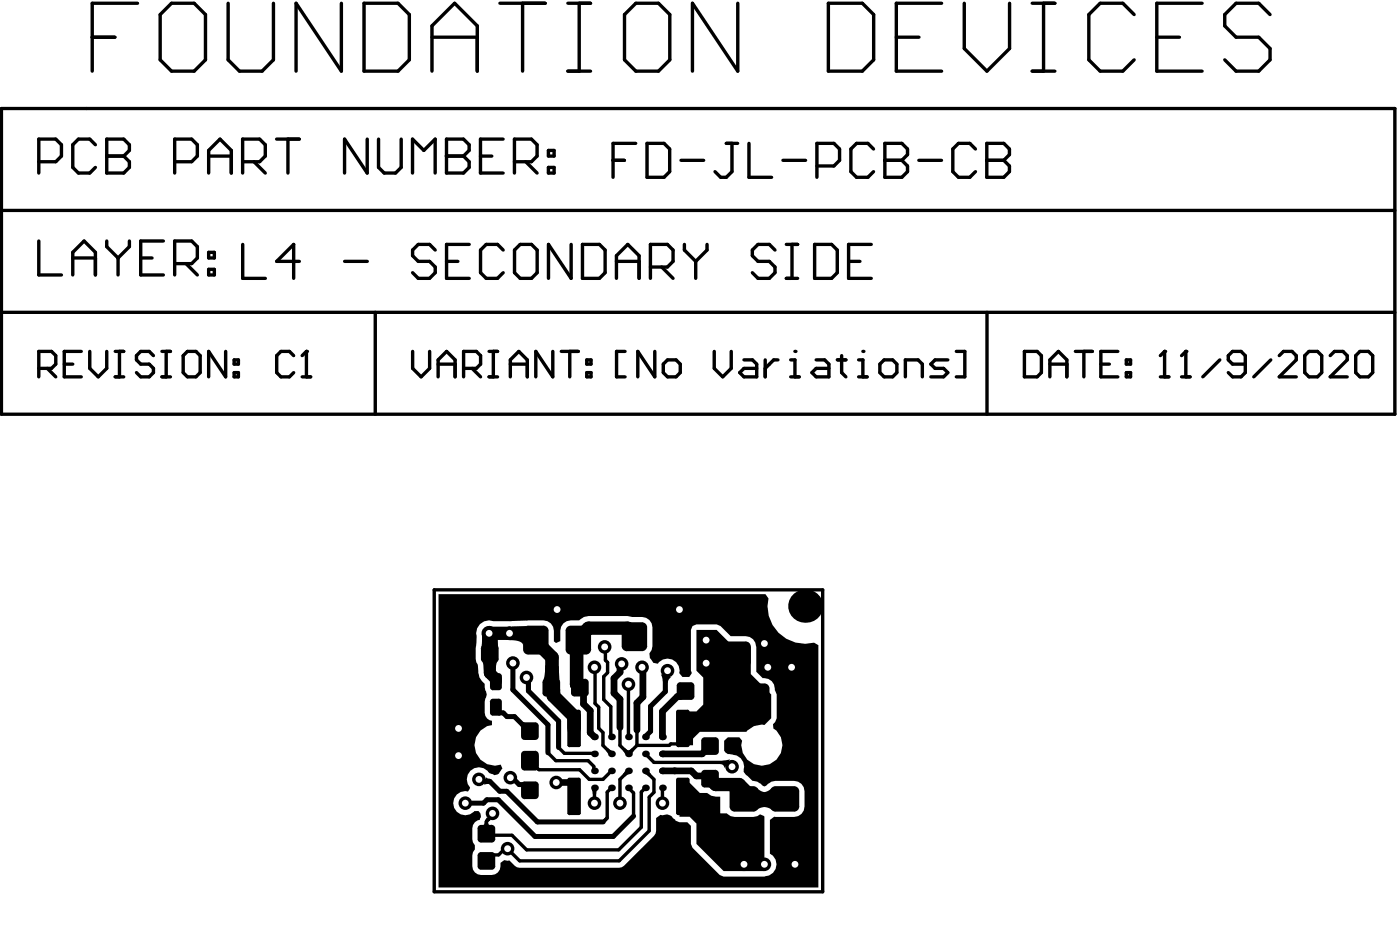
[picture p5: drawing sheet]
<svg xmlns="http://www.w3.org/2000/svg" width="137mm" height="91mm" viewBox="0 0 137 91" stroke-linecap="round" stroke-linejoin="round" font-family="sans-serif">
<g fill="none" stroke="#000" stroke-width=".33">
<path d="M.1 10.6h136.3v29.9h-136.3zM3.8 15.8h1.7l.5-.6v-1.1l-.5-.5h-1.7v3.3M9 3.6h2.2M9.3 14.1l-.5-.5h-1.1l-.6 .5v2.3l.6 .5h1.1l.5-.5M10.4 13.6h1.7l.6 .5v.6l-.6 .5 .6 .6v.6l-.6 .5h-1.7zM10.4 15.2h1.7M13.4 .3h-4.4v6.7M15.7 1.4l1.1-1.1h2.2l1.1 1.1v4.4l-1.1 1.2h-2.2l-1.1-1.2zM17.1 15.8h1.6l.6-.6v-1.1l-.6-.5h-1.6v3.3M20.4 16.9v-2.2l1.1-1.1 1.1 1.1v2.2M20.4 15.2h2.2M22.3 .3v5.5l1.1 1.2h2.2l1.1-1.2v-5.5"/>
<path d="M23.7 15.8h1.7l.5-.6v-1.1l-.5-.5h-1.7v3.3M24.8 15.8l1.1 1.1M27 13.6h2.3M28.2 13.6v3.3M33.4 .3v6.7l-4.5-6.7v6.7M35.6 .3h3.3l1.1 1.1v4.4l-1.1 1.2h-3.3zM35.9 13.6v3.3l-2.2-3.3v3.3M37 13.6v2.8l.6 .5h1.1l.5-.5v-2.8M40.3 16.9v-3.3l1.1 1.1 1.1-1.1v3.3M42.2 3.6h4.5M42.2 7v-4.5l2.2-2.2 2.3 2.2v4.5M43.7 13.6h1.6l.6 .5v.6l-.6 .5 .6 .6v.6l-.6 .5h-1.6z"/>
<path d="M43.7 15.2h1.6M47 15.2h1.1M48.9 .3h4.4M49.2 13.6h-2.2v3.3h2.2M50.3 15.8h1.7l.5-.6v-1.1l-.5-.5h-1.7v3.3M51.1 .3v6.7M51.4 15.8l1.1 1.1M53.6 16.4h.6v.5h-.6zM53.6 14.7h.6v.5h-.6zM55.5 .3h2.2M55.5 7h2.2M56.6 .3v6.7"/>
<path d="M59.9 15.7h1.1M61.1 1.4l1.1-1.1h2.2l1.1 1.1v4.4l-1.1 1.2h-2.2l-1.1-1.2zM62.2 14h-2.3v3.3M63.3 14h1.6l.6 .6v2.2l-.6 .5h-1.6zM66.6 15.7h2.2M71 14h1.1M71.6 14v2.8l-.6 .5h-.5l-.6-.5M72.1 .3v6.7l-4.4-6.7v6.7M73.2 14v3.3h2.2M76.5 15.7h2.3M79.9 16.2h1.6l.6-.5v-1.1l-.6-.6h-1.6v3.3M81 .3h3.3l1.1 1.1v4.4l-1.1 1.2h-3.3z"/>
<path d="M85.4 14.6l-.5-.6h-1.2l-.5 .6v2.2l.5 .5h1.2l.5-.5M86.5 14h1.7l.5 .6v.5l-.5 .6 .5 .5v.6l-.5 .5h-1.7zM86.5 15.7h1.7M87.6 3.6h2.2M89.8 15.7h2.2M92.1 .3h-4.5v6.7h4.5M94.3 .3v4.4l2.2 2.3 2.2-2.3v-4.4M95.4 14.6l-.6-.6h-1.1l-.5 .6v2.2l.5 .5h1.1l.6-.5M96.5 14h1.6l.6 .6v.5l-.6 .6 .6 .5v.6l-.6 .5h-1.6zM96.5 15.7h1.6M100.9 .3h2.2M100.9 7h2.2"/>
<path d="M102 .3v6.7M110.9 1.4l-1.1-1.1h-2.2l-1.1 1.1v4.4l1.1 1.2h2.2l1.1-1.2M113.1 3.6h2.2M117.5 .3h-4.4v6.7h4.4M124.2 1.4l-1.1-1.1h-2.2l-1.2 1.1v1.1l1.2 1.1h2.2l1.1 1.1v1.1l-1.1 1.2h-2.2l-1.2-1.2M.1 20.6h136.3M.1 30.5h136.3M3.8 23.5v3.4h2.2M3.8 36h1.2l.5-.4v-.9l-.5-.4h-1.2v2.5M4.6 36l.9 .8M6.3 35.6h.8M7.1 26.9v-2.2l1.1-1.2 1.1 1.2v2.2"/>
<path d="M7.1 25.2h2.2M7.9 34.3h-1.6v2.5h1.6M8.8 34.3v1.7l.8 .8 .8-.8v-1.7M10.4 23.5v.6l1.1 1.1M11.3 34.3h.8M11.3 36.8h.8M11.5 25.2v1.7M11.7 34.3v2.5M12.7 23.5v.6l-1.2 1.1M13.8 25.2h1.1M15 34.7l-.4-.4h-.8l-.5 .4v.5l.5 .4h.8l.4 .4v.4l-.4 .4h-.8l-.5-.4M15.8 34.3h.9"/>
<path d="M15.8 36.8h.9M16 23.5h-2.2v3.4h2.2M16.2 34.3v2.5M17.1 25.8h1.6l.6-.6v-1.1l-.6-.6h-1.6v3.4M17.9 34.7l.4-.4h.9l.4 .4v1.7l-.4 .4h-.9l-.4-.4zM18.2 25.8l1.1 1.1M20.4 24.7h.6v.5h-.6zM20.4 26.3h.6v.6h-.6zM22.1 34.3v2.5l-1.7-2.5v2.5M22.9 36.4h.4v.4h-.4zM22.9 35.2h.4v.4h-.4zM23.7 23.9v3.3h2.2"/>
<path d="M28.7 34.7l-.4-.4h-.8l-.4 .4v1.7l.4 .4h.8l.4-.4M29.3 25.5h-2.2l1.6-1.6v3.3M29.5 36.8h.9M29.5 34.7l.5-.4v2.5M33.7 25.5h2.2M36.7 30.5v10M40.3 34.3v1.7l.9 .8 .8-.8v-1.7M42.6 24.4l-.6-.5h-1.1l-.6 .5v.6l.6 .5h1.1l.6 .6v.5l-.6 .6h-1.1l-.6-.6M42.8 35.6h1.7M42.8 36.8v-1.6l.9-.9 .8 .9v1.6M43.7 25.5h1.1M45.3 36h1.3l.4-.4v-.9l-.4-.4h-1.3v2.5"/>
<path d="M45.9 23.9h-2.2v3.3h2.2M46.2 36l.8 .8M47.8 34.3h.8M47.8 36.8h.8M48.2 34.3v2.5M49.2 24.4l-.6-.5h-1.1l-.5 .5v2.2l.5 .6h1.1l.6-.6M49.9 35.6h1.7M49.9 36.8v-1.6l.8-.9 .9 .9v1.6M50.3 24.4l.6-.5h1.1l.5 .5v2.2l-.5 .6h-1.1l-.6-.6zM54 34.3v2.5l-1.6-2.5v2.5M54.9 34.3h1.6M55.7 34.3v2.5"/>
<path d="M55.8 23.9v3.3l-2.2-3.3v3.3M56.9 23.9h1.7l.6 .5v2.2l-.6 .6h-1.7zM57.4 36.4h.4v.4h-.4zM57.4 35.2h.4v.4h-.4zM60.3 27.2v-2.2l1.1-1.1 1.1 1.1v2.2M60.3 25.5h2.2M61.1 34.3h-.8v2.5h.8M63.6 26.1h1.7l.5-.6v-1.1l-.5-.5h-1.7v3.3M64 34.3v2.5l-1.6-2.5v2.5M64.7 26.1l1.1 1.1M64.8 35.6l.5-.4h.8l.4 .4v.8l-.4 .4h-.8l-.5-.4zM66.9 23.9v.5l1.1 1.1"/>
<path d="M68 25.5v1.7M69.1 23.9v.5l-1.1 1.1M69.8 34.3v1.7l.9 .8 .8-.8v-1.7M72.7 35.2h.9l.4 .4v1.2h-1.3l-.4-.4 .4-.4h1.3M74.8 35.2v1.6M75.8 24.4l-.6-.5h-1.1l-.5 .5v.6l.5 .5h1.1l.6 .6v.5l-.6 .6h-1.1l-.5-.6M76.1 35.2h-.5l-.8 .8M76.9 27.2h1.1M76.9 23.9h1.1M77.3 36.8h.8M77.3 35.2h.4v1.6M77.4 23.9v3.3"/>
<path d="M79.6 23.9h1.7l.6 .5v2.2l-.6 .6h-1.7zM79.8 35.2h.8l.4 .4v1.2h-1.2l-.4-.4 .4-.4h1.2M81.9 35.2h.8M82.3 34.7v1.7l.4 .4M83 25.5h1.1M83.9 36.8h.9M83.9 35.2h.5v1.6M85.2 23.9h-2.2v3.3h2.2M86 35.6l.4-.4h.9l.4 .4v.8l-.4 .4h-.9l-.4-.4zM88.5 36.8v-1.6h1.3l.4 .4v1.2M92.7 35.2h-1.3l-.4 .4 .4 .4h.9l.4 .4-.4 .4h-1.3M93.5 34.3h.8v2.5h-.8"/>
<path d="M96.5 30.5v10M100.2 34.3h1.2l.4 .4v1.7l-.4 .4h-1.2zM102.6 35.6h1.7M102.6 36.8v-1.6l.9-.9 .8 .9v1.6M105.1 34.3h1.7M106 34.3v2.5M107.6 35.6h.9M109.3 34.3h-1.7v2.5h1.7M110.1 36.4h.4v.4h-.4zM110.1 35.2h.4v.4h-.4zM113.4 36.8h.9M113.4 34.7l.5-.4v2.5"/>
<path d="M115.5 36.8h.9M115.5 34.7l.4-.4v2.5M119.3 35.2l-1.7 1.6M121.8 35.6h-1.3l-.4-.4v-.5l.4-.4h.8l.5 .4v1.7l-.5 .4h-.8l-.4-.4M124.2 35.2l-1.6 1.6M125.1 34.7l.4-.4h.8l.4 .4v.5l-1.6 1.6h1.6M127.6 34.7l.4-.4h.8l.4 .4v1.7l-.4 .4h-.8l-.4-.4zM130.1 34.7l.4-.4h.8l.4 .4v.5l-1.6 1.6h1.6M132.5 34.7l.5-.4h.8l.4 .4v1.7l-.4 .4h-.8l-.5-.4zM51.6 74.2l1.1 1h4l.9 .9h1.4l.8-.8M53.6 73.5l.7 .8h3.2l.6 .6v.4M54.6 73l.6 .6 2.9 .1"/>
<path d="M58.1 65.2l.1 3.5 .3 .4v2.1l.5 .4v1.2l.8 .9M58.1 77v1.5M59.1 63.2l.1 .1v1.2l.2 .2v1l-.4 .4v2.2l.7 .7v2.9l.1 .1M59.8 77l-.4 .4v2.5l-.4 .4M60.6 71.1v1.7l.8 .9 .9-.9M61.4 77l.5 .5v2.2M61.4 75.3l-.8 .8v2.4M61.4 66.9v5.1M62.3 71.3v1.5M63.1 77l-.4 .4v3.4l-2.2 2.2h-9l-1.4-1.4h-2.4l-.1-.1v-1.3l.6-.6v-.1M63.1 75.3l.8 .8v1.3l-.4 .5v3.3l-3 2.9h-9.7l-1.2-1.2M63.1 73.7l.8 .8h7.3l.4 .4"/>
<path d="M64.8 77v1.5M66.8 71.2v1l-.5 .5h-.7l-.2 .1h-3.1M49.6 82.9h.1M49.6 82.9h-.2l-.7 .6h-.6l-.5 .6"/>
</g>
<g fill="#000">
<path d="M47.1 64.6h1.5l-.1 .4v.8h-1.2v-.8zM47.5 75.9l.1 .1 .3 .1v.5l-.6 .1zM47.1 61.9h1.5l.1 1.3h-1.6zM50 61.2h1.5l-.3 2a.67 .67 0 0 0-.9-.6l-.5-.1zM53.3 65l1.3 .1 .1 1.4h-1.6a2.83 2.83 0 0 0 .2-1.5zM57.9 77.2h.5l-.1 .4h-.3zM59.5 73.1l.3 .2-.3 .4-.3-.4zM61.1 75.3l.4 .3-.4 .3-.2-.3zM60.9 73.3l.2-.2 .4 .2-.4 .4zM61.4 73.3l.4-.2 .2 .2-.2 .4zM63.1 75.6l.3-.3 .3 .3-.3 .3zM64.6 65.9l1 .3-.2 .2-.1 .3-.5-.1z"/>
<path d="M66.4 76.5h1l1 1h.7a1.4 1.4 0 0 0 1.3 .3v1.7h.7l.3 .2 .4 .1h1.9l.3-.1 .3-.1 .4 .2v5.3h-4l-2.6-2.7v-1.9l-.7-.7h-1zM68.1 61.5h2l1.3 1.4h1.7l.3 .3v2.7l2 1.9v2.4l-.7 .6a1.8 1.8 0 0 0-1.7 .7h-4.6l-.6 .7v.6h-1.4v-3.3h1.7l.7-.7v-2.6l-.7-.7zM70.7 74.3l.7-.1-.6 .8-.1-.3h-.3zM74 77.5a1.68 1.68 0 0 0 1.5-.5v2.2l-.1-.1a2.17 2.17 0 0 0-1.4-.3zM74 77a1.68 1.68 0 0 0 1.5 .5v1.3a1.92 1.92 0 0 0-1.5 .4zM47.5 79.9l.5 .3-.3 .2-.3-.3zM47.4 80.3h.3l.1 .2 .1 .1h-.7l.1-.1zM58.9 80.1l.3-.3 .3 .2-.3 .3z"/>
<path d="M42.9 58h31.9l.3 .5a3.7 3.7 0 0 0 4.5 4.3l.4 .2v23.7h-37.1zM46.9 61a1.49 1.49 0 0 0-.3 1.3l-.1 1a2.3 2.3 0 0 0 .2 1.6 2.25 2.25 0 0 0 .7 1.9l.1 .7a.63 .63 0 0 1 0 .7 2.32 2.32 0 0 0 .1 2l.5 .2v.4a1.98 1.98 0 0 0-1.7 2.4 1.98 1.98 0 0 0 2.6 1.5l.1 .4-.3 .5a.57 .57 0 0 1-.8 0l-.1-.1a1.2 1.2 0 0 0-1.7-.3 1.2 1.2 0 0 0-.2 1.7l-.2 .4a1.17 1.17 0 0 0-1.4 1.5 1.17 1.17 0 0 0 2 .4h.4l.2 .3v.3l-.1 .3a.82 .82 0 0 0-.7 .8v1.1v.3l.2 .3v.4a2.17 2.17 0 0 0 0 2.2 2.18 2.18 0 0 0 2.3 0l.2-.2v-.7l.4-.3 .5 .1 .5 .5 .5 .2 10-.1 3.2-3 .1-.5v-1.3l.5-.3h.6l.5 .2 .3 .4 .4 .1h.8l.4 .4v1.7l.1 .4 2.7 2.7 .3 .1h4a1.19 1.19 0 0 0 1.2-.9 1.19 1.19 0 0 0-.6-1.3v-3.3l.4-.3h1.9a1.02 1.02 0 0 0 1.1-1v-1.5a1.02 1.02 0 0 0-1.1-1h-1.8l-.4 .1-.3 .2a.36 .36 0 0 1-.4 .2 .36 .36 0 0 1-.3-.2l-.4-.2-.4-.1-.9-.9a1.37 1.37 0 0 0-.7-1.6l-.3-.1a1.02 1.02 0 0 1-.9-.4v-.9l.4-.4h1.1l.3 .4a1.99 1.99 0 0 0 2.6 2.3 1.99 1.99 0 0 0 .4-3.5v-.4l.2-.2 .1-.4v-2.4l-.1-.4a1.05 1.05 0 0 0-1.2-1.1l-.7-.7v-2.4a1.08 1.08 0 0 0-1-1h-1.5l-1-1-.3-.2h-2l-.4 .2-.1 .3v4v.3l-.2 .3h-.7l-.3-.3a1.17 1.17 0 0 0-.6-1.3 1.17 1.17 0 0 0-1.5 .3l-.4-.1a.82 .82 0 0 1-.2-1.2l.1-.4v-1.8a1.02 1.02 0 0 0-1-1h-1l-.4-.1h-3.9l-.4 .1-.5 .3h-.8a1.02 1.02 0 0 0-1 1v1l-.4 .2-.2-.1v-1.1a1.02 1.02 0 0 0-1.1-1l-3.3 .1h-1.6l-.4-.1-.5 .1z"/>
<circle cx="10.4" cy="15.2" r=".16"/>
<circle cx="43.7" cy="15.2" r=".16"/>
<circle cx="86.5" cy="15.7" r=".16"/>
<circle cx="96.5" cy="15.7" r=".16"/>
<circle cx="30" cy="34.3" r=".16"/>
<circle cx="77.7" cy="34.3" r=".16"/>
<circle cx="84.4" cy="34.3" r=".16"/>
<circle cx="113.9" cy="34.3" r=".16"/>
<circle cx="115.9" cy="34.3" r=".16"/>
<circle cx="49.9" cy="76" r=".66"/>
<circle cx="65.9" cy="75.3" r=".33"/>
</g>
<path d="M45.5 78.5h1.8l.3-.4h1.1l3.6 3.6h7.7l1.9-2M46.8 76.1l.2 .2h.9l1 1h.6l3 3h6.5M48.5 69.1v.2l.3 .3h.4l.4 .4h.7l1.5 1.4M49.9 76h.2l.7 .7h.5l.5 .5M50.1 64.8v2.6l3.5 3.4v2.7M51.5 66.2l.2 .2v1.1l2.9 2.9v2.6M65.3 65.5l-.2 .2v1.9l-1.5 1.4v2.5l-.5 .5" fill="none" stroke="#000" stroke-width=".49"/>
<path d="M47.9 63.9v1.9l.6 .6v.2" fill="none" stroke="#000" stroke-width="1.1"/>
<path d="M47.8 61.9h.1v2" fill="none" stroke="#000" stroke-width="1.5"/>
<path d="M54.4 76.4h1.3l.4 .5v.9M56.9 67.2l.2 .2v1.4l.6 .6v2.2l.4 .4M60.8 64.9l-.2 .1v.7l-.6 .6v1.4l.6 .6v2.8M62.8 65.2l.1 .1v2.8l-.6 .6v2.6M64.8 75.3h2.8l.5 .5h1.3M66.8 67.5v.3l-.3 .2h-.3l-1.4 1.5v2.5M69.4 72.9l-.8 .8h-3.8M69.4 72.9h.1M69.4 75.8h.1" fill="none" stroke="#000" stroke-width=".66"/>
<path d="M47.8 61.9h4l.6 .6M53 63.3l1 .9v2.9l-.1 .1 .2 .2v.6l2 2v1.2M61.9 62l-.5-.6h-3.9l-1 1v.1l-.1 .2v4.2l.3 .3M69.4 76.1l.6 .5h2.2l1.5 1.5h2.7" fill="none" stroke="#000" stroke-width="1.3"/>
<circle cx="49.9" cy="76" r=".33" fill="#fff"/>
<circle cx="54.4" cy="76.4" r=".66" fill="#000"/>
<circle cx="54.4" cy="76.4" r=".33" fill="#fff"/>
<circle cx="66.4" cy="59.6" r=".66" fill="#000"/>
<circle cx="66.4" cy="59.6" r=".33" fill="#fff"/>
<circle cx="54.5" cy="59.6" r=".66" fill="#000"/>
<circle cx="54.5" cy="59.6" r=".33" fill="#fff"/>
<circle cx="44.8" cy="71.2" r=".66" fill="#000"/>
<circle cx="44.8" cy="71.2" r=".33" fill="#fff"/>
<circle cx="44.8" cy="73.8" r=".66" fill="#000"/>
<circle cx="44.8" cy="73.8" r=".33" fill="#fff"/>
<circle cx="77.7" cy="84.4" r=".66" fill="#000"/>
<circle cx="77.7" cy="84.4" r=".33" fill="#fff"/>
<circle cx="59.1" cy="63.2" r=".66" fill="#000"/>
<circle cx="59.1" cy="63.2" r=".33" fill="#fff"/>
<circle cx="58.1" cy="65.2" r=".66" fill="#000"/>
<circle cx="58.1" cy="65.2" r=".33" fill="#fff"/>
<circle cx="71.6" cy="74.9" r=".66" fill="#000"/>
<circle cx="71.6" cy="74.9" r=".33" fill="#fff"/>
<circle cx="48.2" cy="79.5" r=".66" fill="#000"/>
<circle cx="48.2" cy="79.5" r=".33" fill="#fff"/>
<circle cx="49.6" cy="82.9" r=".66" fill="#000"/>
<circle cx="49.6" cy="82.9" r=".33" fill="#fff"/>
<circle cx="62.8" cy="65.2" r=".66" fill="#000"/>
<circle cx="62.8" cy="65.2" r=".33" fill="#fff"/>
<circle cx="61.4" cy="66.9" r=".66" fill="#000"/>
<circle cx="61.4" cy="66.9" r=".33" fill="#fff"/>
<circle cx="45.5" cy="78.5" r=".66" fill="#000"/>
<circle cx="45.5" cy="78.5" r=".33" fill="#fff"/>
<circle cx="60.6" cy="78.5" r=".66" fill="#000"/>
<circle cx="60.6" cy="78.5" r=".33" fill="#fff"/>
<circle cx="50.1" cy="64.8" r=".66" fill="#000"/>
<circle cx="50.1" cy="64.8" r=".33" fill="#fff"/>
<circle cx="65.3" cy="65.5" r=".66" fill="#000"/>
<circle cx="65.3" cy="65.5" r=".33" fill="#fff"/>
<circle cx="51.5" cy="66.2" r=".66" fill="#000"/>
<circle cx="51.5" cy="66.2" r=".33" fill="#fff"/>
<circle cx="58.1" cy="78.5" r=".66" fill="#000"/>
<circle cx="58.1" cy="78.5" r=".33" fill="#fff"/>
<circle cx="64.8" cy="78.5" r=".66" fill="#000"/>
<circle cx="64.8" cy="78.5" r=".33" fill="#fff"/>
<circle cx="46.8" cy="76.1" r=".66" fill="#000"/>
<circle cx="46.8" cy="76.1" r=".33" fill="#fff"/>
<circle cx="60.8" cy="64.9" r=".66" fill="#000"/>
<circle cx="60.8" cy="64.9" r=".33" fill="#fff"/>
<circle cx="49.8" cy="61.9" r=".66" fill="#000"/>
<circle cx="49.8" cy="61.9" r=".33" fill="#fff"/>
<circle cx="47.8" cy="61.9" r=".66" fill="#000"/>
<circle cx="47.8" cy="61.9" r=".33" fill="#fff"/>
<circle cx="75.1" cy="65.2" r=".66" fill="#000"/>
<circle cx="75.1" cy="65.2" r=".33" fill="#fff"/>
<circle cx="77.4" cy="65.2" r=".66" fill="#000"/>
<circle cx="77.4" cy="65.2" r=".33" fill="#fff"/>
<circle cx="74.7" cy="62.9" r=".66" fill="#000"/>
<circle cx="74.7" cy="62.9" r=".33" fill="#fff"/>
<circle cx="74.7" cy="84.4" r=".66" fill="#000"/>
<circle cx="74.7" cy="84.4" r=".33" fill="#fff"/>
<circle cx="69" cy="64.8" r=".66" fill="#000"/>
<circle cx="69" cy="64.8" r=".33" fill="#fff"/>
<circle cx="72.7" cy="84.4" r=".66" fill="#000"/>
<circle cx="72.7" cy="84.4" r=".33" fill="#fff"/>
<circle cx="69" cy="62.5" r=".66" fill="#000"/>
<circle cx="69" cy="62.5" r=".33" fill="#fff"/>
<g fill="#000">
<path d="M43.9 66.1l.3-.3h.6l.3 .3v1l-.3 .3h-.6l-.3-.3z" fill-rule="evenodd"/>
<path d="M43.9 68.6l.3-.3h.6l.3 .3v1l-.3 .3h-.6l-.3-.3z" fill-rule="evenodd"/>
<path d="M44.2 63.3l.4-.3h1l.4 .3v1.1l-.4 .3h-1l-.4-.3z" fill-rule="evenodd"/>
<path d="M47 63.3l.4-.3h1l.4 .3v1.1l-.4 .3h-1l-.4-.3z" fill-rule="evenodd"/>
<path d="M47.9 66.1l.3-.3h.6l.3 .3v1l-.3 .3h-.6l-.3-.3z" fill-rule="evenodd"/>
<path d="M48.2 68.3h.6l.3 .3v1l-.3 .3h-.6l-.3-.3v-1z" fill-rule="evenodd"/>
<path d="M50.9 73.9l.4-.3h1l.4 .3v1l-.4 .4h-1l-.4-.4z" fill-rule="evenodd"/>
<path d="M50.9 76.7l.4-.4h1l.4 .4v1l-.4 .4h-1l-.4-.4z" fill-rule="evenodd"/>
<path d="M51.1 61.6l.5-.5h1.5l.5 .5v1.9l-.5 .4h-1.5l-.5-.4z" fill-rule="evenodd"/>
<path d="M50.9 73.7l.4-.3h1l.4 .3v1l-.4 .4h-1l-.4-.4z" fill-rule="evenodd"/>
<path d="M50.9 70.9l.4-.3h1l.4 .3v1l-.4 .4h-1l-.4-.4z" fill-rule="evenodd"/>
<path d="M53 66.7l.4-.4h1l.4 .4v1l-.4 .3h-1l-.4-.3z" fill-rule="evenodd"/>
<path d="M55.5 76.2l.2-.2h.9l.2 .2v3.2l-.2 .2h-.9l-.2-.2z" fill-rule="evenodd"/>
<path d="M55.3 61.6l.5-.5h1.5l.5 .5v1.9l-.5 .4h-1.5l-.5-.4z" fill-rule="evenodd"/>
<path d="M55.8 66.7l.4-.4h1l.4 .4v1l-.4 .3h-1l-.4-.3z" fill-rule="evenodd"/>
<path d="M55.5 69.5l.2-.2h.9l.2 .2v3.3l-.2 .2h-.9l-.2-.2z" fill-rule="evenodd"/>
<path d="M61.3 60.8h1.5l.5 .5v1.8l-.5 .5h-1.5l-.5-.5v-1.8z" fill-rule="evenodd"/>
<path d="M65.4 60.8h1.5l.5 .5v1.8l-.5 .5h-1.5l-.5-.5v-1.8z" fill-rule="evenodd"/>
<path d="M66.1 76.2l.2-.2h.9l.2 .2v3.2l-.2 .2h-.9l-.2-.2z" fill-rule="evenodd"/>
<path d="M66.1 69.5l.2-.2h.9l.2 .2v3.3l-.2 .2h-.9l-.2-.2z" fill-rule="evenodd"/>
<path d="M66.2 67l.3-.3h1l.4 .3v1l-.4 .4h-1l-.3-.4z" fill-rule="evenodd"/>
<path d="M68.6 75.6l.3-.4h1l.4 .4v1l-.4 .3h-1l-.3-.3z" fill-rule="evenodd"/>
<path d="M68.6 78.3l.3-.3h1l.4 .3v1.1l-.4 .3h-1l-.3-.3z" fill-rule="evenodd"/>
<path d="M68.6 72.4l.3-.4h1l.4 .4v1l-.4 .4h-1l-.3-.4z" fill-rule="evenodd"/>
<path d="M68.6 69.6l.3-.4h1l.4 .4v1l-.4 .4h-1l-.3-.4z" fill-rule="evenodd"/>
<path d="M69 67l.3-.3h1l.4 .3v1l-.4 .4h-1l-.3-.4z" fill-rule="evenodd"/>
<path d="M71.1 58.5h1.8l.5 .5v1.5l-.5 .5h-1.8l-.5-.5v-1.5z" fill-rule="evenodd"/>
<path d="M70.6 63.2l.5-.5h1.8l.5 .5v1.5l-.5 .5h-1.8l-.5-.5z" fill-rule="evenodd"/>
<path d="M71.8 76.8h1.9l.5 .5v1.5l-.5 .5h-1.9l-.5-.5v-1.5z" fill-rule="evenodd"/>
<path d="M72.7 67.3l.5-.5h1.5l.5 .5v1.8l-.5 .5h-1.5l-.5-.5z" fill-rule="evenodd"/>
<path d="M75.3 77.3l.5-.5h1.8l.5 .5v1.5l-.5 .5h-1.8l-.5-.5z" fill-rule="evenodd"/>
<path d="M76.9 67.3l.5-.5h1.5l.5 .5v1.8l-.5 .5h-1.5l-.5-.5z" fill-rule="evenodd"/>
<path d="M44.2 80.6h1.1l.3 .3v1.1l-.3 .3h-1.1l-.3-.3v-1.1z" fill-rule="evenodd"/>
<path d="M43.9 83.6l.3-.4h1.1l.3 .4v1l-.3 .4h-1.1l-.3-.4z" fill-rule="evenodd"/>
<path d="M47 80.6h1.1l.3 .3v1.1l-.3 .3h-1.1l-.3-.3v-1.1z" fill-rule="evenodd"/>
<path d="M46.7 83.6l.3-.4h1.1l.3 .4v1l-.3 .4h-1.1l-.3-.4z" fill-rule="evenodd"/>
<path d="M71.8 81h1.9l.5 .5v1.4l-.5 .5h-1.9l-.5-.5v-1.4z" fill-rule="evenodd"/>
<path d="M75.3 81.5l.5-.5h1.8l.5 .5v1.4l-.5 .5h-1.8l-.5-.5z" fill-rule="evenodd"/>
</g>
<g fill="#000">
<path d="M70.6 59h.5zM70.6 58.8l.2-.2 .3-.1v.5h-.5z"/>
<path d="M72.9 58.5v.5zM72.9 58.5l.3 .1 .1 .2 .1 .2h-.5z"/>
<path d="M43.9 66.1h.3zM44 65.9l.2-.1v.3h-.3z"/>
<path d="M44.2 67.1v.3zM43.9 67.1h.3v.3h-.1z"/>
<path d="M43.9 68.6h.3zM44 68.4l.2-.1v.3h-.3z"/>
<path d="M44.2 69.6v.3zM43.9 69.6h.3v.3h-.1z"/>
<path d="M44.2 63.3h.4zM44.3 63.2l.3-.2v.3h-.4z"/>
<path d="M44.6 64.4v.3zM44.2 64.4h.4v.3h-.2z"/>
<path d="M44.8 67.1h.3zM44.8 67.1h.3l-.2 .3h-.1z"/>
<path d="M44.8 65.8v.3zM44.8 65.8h.1l.2 .3h-.3z"/>
<path d="M44.8 69.6h.3zM44.8 69.6h.3l-.2 .3h-.1z"/>
<path d="M44.8 68.3v.3zM44.8 68.3h.1l.2 .3h-.3z"/>
<path d="M45.6 64.4h.4zM45.6 64.4h.4l-.2 .3h-.2z"/>
<path d="M45.6 63v.3zM45.6 63h.2l.2 .3h-.4z"/>
<path d="M47 63.3h.4zM47.1 63.2l.3-.2v.3h-.4z"/>
<path d="M47.4 64.4v.3zM47 64.4h.4v.3h-.2z"/>
<path d="M47.9 66.1h.3zM47.9 65.9l.3-.1v.3h-.3z"/>
<path d="M48.2 67.1v.3zM47.9 67.1h.3v.3l-.3-.1z"/>
<path d="M47.9 68.6h.3zM47.9 68.4l.3-.1v.3h-.3z"/>
<path d="M48.2 69.6v.3zM47.9 69.6h.3v.3l-.3-.1z"/>
<path d="M48.4 64.4h.4zM48.4 64.4h.4l-.1 .2-.3 .1z"/>
<path d="M48.4 63v.3zM48.4 63l.3 .2 .1 .1h-.4z"/>
<path d="M48.8 67.1h.3zM48.8 67.1h.3l-.1 .2-.2 .1z"/>
<path d="M48.8 65.8v.3zM48.8 65.8h.1l.2 .3h-.3z"/>
<path d="M48.8 69.6h.3zM48.8 69.6h.3l-.1 .2-.2 .1z"/>
<path d="M48.8 68.3v.3zM48.8 68.3l.2 .1 .1 .2h-.3z"/>
<path d="M51.3 74.9v.4zM50.9 74.9h.4v.4l-.3-.2z"/>
<path d="M50.9 73.9h.4zM51 73.7l.3-.1v.3h-.4z"/>
<path d="M50.9 73.7h.4zM51 73.5l.3-.1v.3h-.4z"/>
<path d="M51.3 74.7v.4zM50.9 74.7h.4v.4l-.3-.2z"/>
<path d="M51.3 77.7v.4zM50.9 77.7h.4v.4l-.2-.1z"/>
<path d="M50.9 76.7h.4zM51 76.5l.3-.2v.4h-.4z"/>
<path d="M50.9 70.9h.4zM51 70.7l.3-.1v.3h-.4z"/>
<path d="M51.3 71.9v.4zM50.9 71.9h.4v.4l-.2-.1z"/>
<path d="M51.1 61.6h.5zM51.2 61.4l.2-.2 .2-.1v.5h-.5z"/>
<path d="M51.6 63.5v.4zM51.1 63.5h.5v.4h-.2l-.2-.2z"/>
<path d="M52.3 74.9h.4zM52.3 74.9h.4l-.2 .3-.2 .1z"/>
<path d="M52.3 73.6v.3zM52.3 73.6l.3 .1 .1 .2h-.4z"/>
<path d="M52.3 73.4v.3zM52.3 73.4h.2l.2 .3h-.4z"/>
<path d="M52.3 74.7h.4zM52.3 74.7h.4l-.2 .3-.2 .1z"/>
<path d="M52.3 77.7h.4zM52.3 77.7h.4l-.2 .3-.2 .1z"/>
<path d="M52.3 76.3v.4zM52.3 76.3l.2 .1 .2 .3h-.4z"/>
<path d="M52.3 70.6v.3zM52.3 70.6h.2l.2 .3h-.4z"/>
<path d="M52.3 71.9h.4zM52.3 71.9h.4l-.2 .3-.2 .1z"/>
<path d="M53.1 63.5h.5zM53.1 63.5h.5v.2l-.2 .2h-.3z"/>
<path d="M53.1 61.1v.5zM53.1 61.1l.3 .1 .2 .2v.2h-.5z"/>
<path d="M53 66.7h.4zM53.1 66.5l.3-.2v.4h-.4z"/>
<path d="M53.4 67.7v.3zM53 67.7h.4v.3h-.2z"/>
<path d="M54.4 67.7h.4zM54.4 67.7h.4l-.2 .3h-.2z"/>
<path d="M54.4 66.3v.4zM54.4 66.3l.2 .1 .2 .3h-.4z"/>
<path d="M55.5 76.2h.2zM55.5 76h.2v.2h-.2z"/>
<path d="M55.7 79.4v.2zM55.5 79.4h.2v.2z"/>
<path d="M55.5 69.5h.2zM55.5 69.4l.2-.1v.2h-.2z"/>
<path d="M55.7 72.8v.2zM55.5 72.8h.2v.2z"/>
<path d="M55.3 61.6h.5zM55.4 61.4l.1-.2 .3-.1v.5h-.5z"/>
<path d="M55.8 63.5v.4zM55.3 63.5h.5v.4h-.3l-.1-.2z"/>
<path d="M55.8 66.7h.4zM55.9 66.5l.3-.2v.4h-.4z"/>
<path d="M56.2 67.7v.3zM55.8 67.7h.4v.3h-.2z"/>
<path d="M56.6 79.4h.2zM56.6 79.4h.2l-.2 .2z"/>
<path d="M56.6 76v.2zM56.6 76l.2 .2h-.2z"/>
<path d="M56.6 72.8h.2zM56.6 72.8h.2l-.2 .2z"/>
<path d="M56.6 69.3v.2zM56.6 69.3l.2 .2h-.2z"/>
<path d="M57.2 67.7h.4zM57.2 67.7h.4l-.2 .3h-.2z"/>
<path d="M57.2 66.3v.4zM57.2 66.3l.2 .1 .2 .3h-.4z"/>
<path d="M57.3 63.5h.5zM57.3 63.5h.5l-.1 .2-.2 .2h-.2z"/>
<path d="M57.3 61.1v.5zM57.3 61.1l.2 .1 .2 .2 .1 .2h-.5z"/>
<path d="M60.8 61.3h.5zM60.8 61l.2-.1 .3-.1v.5h-.5z"/>
<path d="M61.3 63.1v.5zM60.8 63.1h.5v.5l-.3-.1-.2-.1z"/>
<path d="M62.8 63.1h.5zM62.8 63.1h.5l-.1 .3-.2 .1-.2 .1z"/>
<path d="M62.8 60.8v.5zM62.8 60.8l.2 .1 .2 .1 .1 .3h-.5z"/>
<path d="M64.9 61.3h.5zM65 61l.2-.1 .2-.1v.5h-.5z"/>
<path d="M65.4 63.1v.5zM64.9 63.1h.5v.5l-.2-.1-.2-.1z"/>
<path d="M66.1 76.2h.2zM66.2 76h.1v.2h-.2z"/>
<path d="M66.3 79.4v.2zM66.1 79.4h.2v.2z"/>
<path d="M66.1 69.5h.2zM66.2 69.4l.1-.1v.2h-.2z"/>
<path d="M66.3 72.8v.2zM66.1 72.8h.2v.2z"/>
<path d="M66.2 67h.3zM66.2 66.8l.3-.1v.3h-.3z"/>
<path d="M66.5 68v.4zM66.2 68h.3v.4l-.2-.1z"/>
<path d="M66.9 63.1h.5zM66.9 63.1h.5v.3l-.2 .1-.3 .1z"/>
<path d="M66.9 60.8v.5zM66.9 60.8l.3 .1 .2 .1v.3h-.5z"/>
<path d="M67.2 79.4h.2zM67.2 79.4h.2l-.2 .2z"/>
<path d="M67.2 76v.2zM67.2 76l.2 .2h-.2z"/>
<path d="M67.2 72.8h.2zM67.2 72.8h.2l-.2 .2z"/>
<path d="M67.2 69.3v.2zM67.2 69.3l.2 .2h-.2z"/>
<path d="M67.5 68h.4zM67.5 68h.4l-.2 .3-.2 .1z"/>
<path d="M67.5 66.7v.3zM67.5 66.7h.2l.2 .3h-.4z"/>
<path d="M68.9 76.6v.3zM68.6 76.6h.3v.3l-.3-.1z"/>
<path d="M68.6 75.6h.3zM68.6 75.4l.3-.2v.4h-.3z"/>
<path d="M68.6 72.4h.3zM68.6 72.2l.3-.2v.4h-.3z"/>
<path d="M68.9 73.4v.4zM68.6 73.4h.3v.4l-.3-.2z"/>
<path d="M68.6 69.6h.3zM68.6 69.4l.3-.2v.4h-.3z"/>
<path d="M68.9 70.6v.4zM68.6 70.6h.3v.4l-.3-.2z"/>
<path d="M68.9 79.4v.3zM68.6 79.4h.3v.3l-.3-.1z"/>
<path d="M68.6 78.3h.3zM68.6 78.2l.3-.2v.3h-.3z"/>
<path d="M69 67h.3zM69 66.8l.3-.1v.3h-.3z"/>
<path d="M69.3 68v.4zM69 68h.3v.4l-.2-.1z"/>
<path d="M69.9 76.6h.4zM69.9 76.6h.4l-.2 .3h-.2z"/>
<path d="M69.9 75.2v.4zM69.9 75.2l.2 .1 .2 .3h-.4z"/>
<path d="M69.9 72v.4zM69.9 72l.2 .1 .2 .3h-.4z"/>
<path d="M69.9 73.4h.4zM69.9 73.4h.4l-.2 .3-.2 .1z"/>
<path d="M69.9 69.2v.4zM69.9 69.2l.3 .2 .1 .2h-.4z"/>
<path d="M69.9 70.6h.4zM69.9 70.6h.4l-.2 .3-.2 .1z"/>
<path d="M69.9 79.4h.4zM69.9 79.4h.4l-.2 .3h-.2z"/>
<path d="M69.9 78v.3zM69.9 78l.3 .2 .1 .1h-.4z"/>
<path d="M70.3 68h.4zM70.3 68h.4l-.2 .3-.2 .1z"/>
<path d="M70.3 66.7v.3zM70.3 66.7h.2l.2 .3h-.4z"/>
<path d="M71.1 60.5v.5zM70.6 60.5h.5v.5l-.3-.1-.2-.1z"/>
<path d="M71.1 64.7v.5zM70.6 64.7h.5v.5l-.3-.1-.2-.2z"/>
<path d="M70.6 63.2h.5zM70.6 62.9l.2-.2h.3v.5h-.5z"/>
<path d="M71.8 78.8v.5zM71.3 78.8h.5v.5l-.2-.1-.2-.1z"/>
<path d="M71.3 77.3h.5zM71.4 77.1l.2-.2 .2-.1v.5h-.5z"/>
<path d="M72.9 60.5h.5zM72.9 60.5h.5l-.1 .3-.1 .1-.3 .1z"/>
<path d="M72.9 64.7h.5zM72.9 64.7h.5l-.1 .2-.1 .2-.3 .1z"/>
<path d="M72.9 62.7v.5zM72.9 62.7h.3l.1 .2 .1 .3h-.5z"/>
<path d="M72.7 67.3h.5zM72.8 67l.2-.2h.2v.5h-.5z"/>
<path d="M73.2 69.1v.5zM72.7 69.1h.5v.5l-.2-.1-.2-.2z"/>
<path d="M73.7 78.8h.5zM73.7 78.8h.5l-.1 .3-.2 .1-.2 .1z"/>
<path d="M73.7 76.8v.5zM73.7 76.8l.2 .1 .2 .2 .1 .2h-.5z"/>
<path d="M74.7 69.1h.5zM74.7 69.1h.5v.2l-.2 .2-.3 .1z"/>
<path d="M74.7 66.8v.5zM74.7 66.8h.3l.2 .2v.3h-.5z"/>
<path d="M75.8 78.8v.5zM75.3 78.8h.5v.5l-.2-.1-.2-.1z"/>
<path d="M75.3 77.3h.5zM75.4 77.1l.2-.2 .2-.1v.5h-.5z"/>
<path d="M76.9 67.3h.5zM77 67l.1-.2h.3v.5h-.5z"/>
<path d="M77.4 69.1v.5zM76.9 69.1h.5v.5l-.3-.1-.1-.2z"/>
<path d="M77.6 78.8h.5zM77.6 78.8h.5v.3l-.2 .1-.3 .1z"/>
<path d="M77.6 76.8v.5zM77.6 76.8l.3 .1 .2 .2v.2h-.5z"/>
<path d="M78.9 69.1h.5zM78.9 69.1h.5l-.1 .2-.2 .2-.2 .1z"/>
<path d="M78.9 66.8v.5zM78.9 66.8h.2l.2 .2 .1 .3h-.5z"/>
<path d="M43.9 80.9h.3zM43.9 80.8l.3-.2v.3h-.3z"/>
<path d="M44.2 82v.3zM43.9 82h.3v.3h-.1z"/>
<path d="M43.9 83.6h.3zM43.9 83.4l.3-.2v.4h-.3z"/>
<path d="M44.2 84.6v.4zM43.9 84.6h.3v.4l-.1-.1z"/>
<path d="M45.3 82h.3zM45.3 82h.3l-.1 .3h-.2z"/>
<path d="M45.3 80.6v.3zM45.3 80.6h.2l.1 .3h-.3z"/>
<path d="M45.3 84.6h.3zM45.3 84.6h.3l-.1 .3-.2 .1z"/>
<path d="M45.3 83.2v.4zM45.3 83.2l.3 .2v.2h-.3z"/>
<path d="M46.7 80.9h.3zM46.7 80.8l.3-.2v.3h-.3z"/>
<path d="M47 82v.3zM46.7 82h.3v.3h-.1z"/>
<path d="M46.7 83.6h.3zM46.7 83.4l.3-.2v.4h-.3z"/>
<path d="M47 84.6v.4zM46.7 84.6h.3v.4l-.1-.1z"/>
<path d="M48.1 82h.3zM48.1 82h.3l-.2 .3h-.1z"/>
<path d="M48.1 80.6v.3zM48.1 80.6h.1l.2 .3h-.3z"/>
<path d="M48.1 84.6h.3zM48.1 84.6h.3l-.2 .3-.1 .1z"/>
<path d="M48.1 83.2v.4zM48.1 83.2l.3 .2v.2h-.3z"/>
<path d="M71.8 82.9v.5zM71.3 82.9h.5v.5h-.2l-.2-.2z"/>
<path d="M71.3 81.5h.5zM71.4 81.2l.2-.2h.2v.5h-.5z"/>
<path d="M73.7 82.9h.5zM73.7 82.9h.5l-.1 .3-.2 .2h-.2z"/>
<path d="M73.7 81v.5zM73.7 81h.2l.2 .2 .1 .3h-.5z"/>
<path d="M75.8 82.9v.5zM75.3 82.9h.5v.5h-.2l-.2-.2z"/>
<path d="M75.3 81.5h.5zM75.4 81.2l.2-.2h.2v.5h-.5z"/>
<path d="M77.6 82.9h.5zM77.6 82.9h.5v.3l-.2 .2h-.3z"/>
<path d="M77.6 81v.5zM77.6 81h.3l.2 .2v.3h-.5z"/>
<circle cx="78.7" cy="59.2" r="1.64"/>
<circle cx="58.1" cy="77" r=".33"/>
<circle cx="58.1" cy="72" r=".33"/>
<circle cx="58.1" cy="75.3" r=".33"/>
<circle cx="58.1" cy="73.7" r=".33"/>
<circle cx="59.8" cy="72" r=".33"/>
<circle cx="59.8" cy="77" r=".33"/>
<circle cx="59.8" cy="75.3" r=".33"/>
<circle cx="59.8" cy="73.7" r=".33"/>
<circle cx="61.4" cy="77" r=".33"/>
<circle cx="61.4" cy="75.3" r=".33"/>
<circle cx="61.4" cy="72" r=".33"/>
<circle cx="61.4" cy="73.7" r=".33"/>
<circle cx="63.1" cy="77" r=".33"/>
<circle cx="63.1" cy="72" r=".33"/>
<circle cx="63.1" cy="75.3" r=".33"/>
<circle cx="63.1" cy="73.7" r=".33"/>
<circle cx="64.8" cy="72" r=".33"/>
<circle cx="64.8" cy="75.3" r=".33"/>
<circle cx="64.8" cy="77" r=".33"/>
<circle cx="64.8" cy="73.7" r=".33"/>
</g>
<path d="M42.5 57.6h37.9v29.5h-37.9z" fill="none" stroke="#000" stroke-width=".33"/>
</svg>
